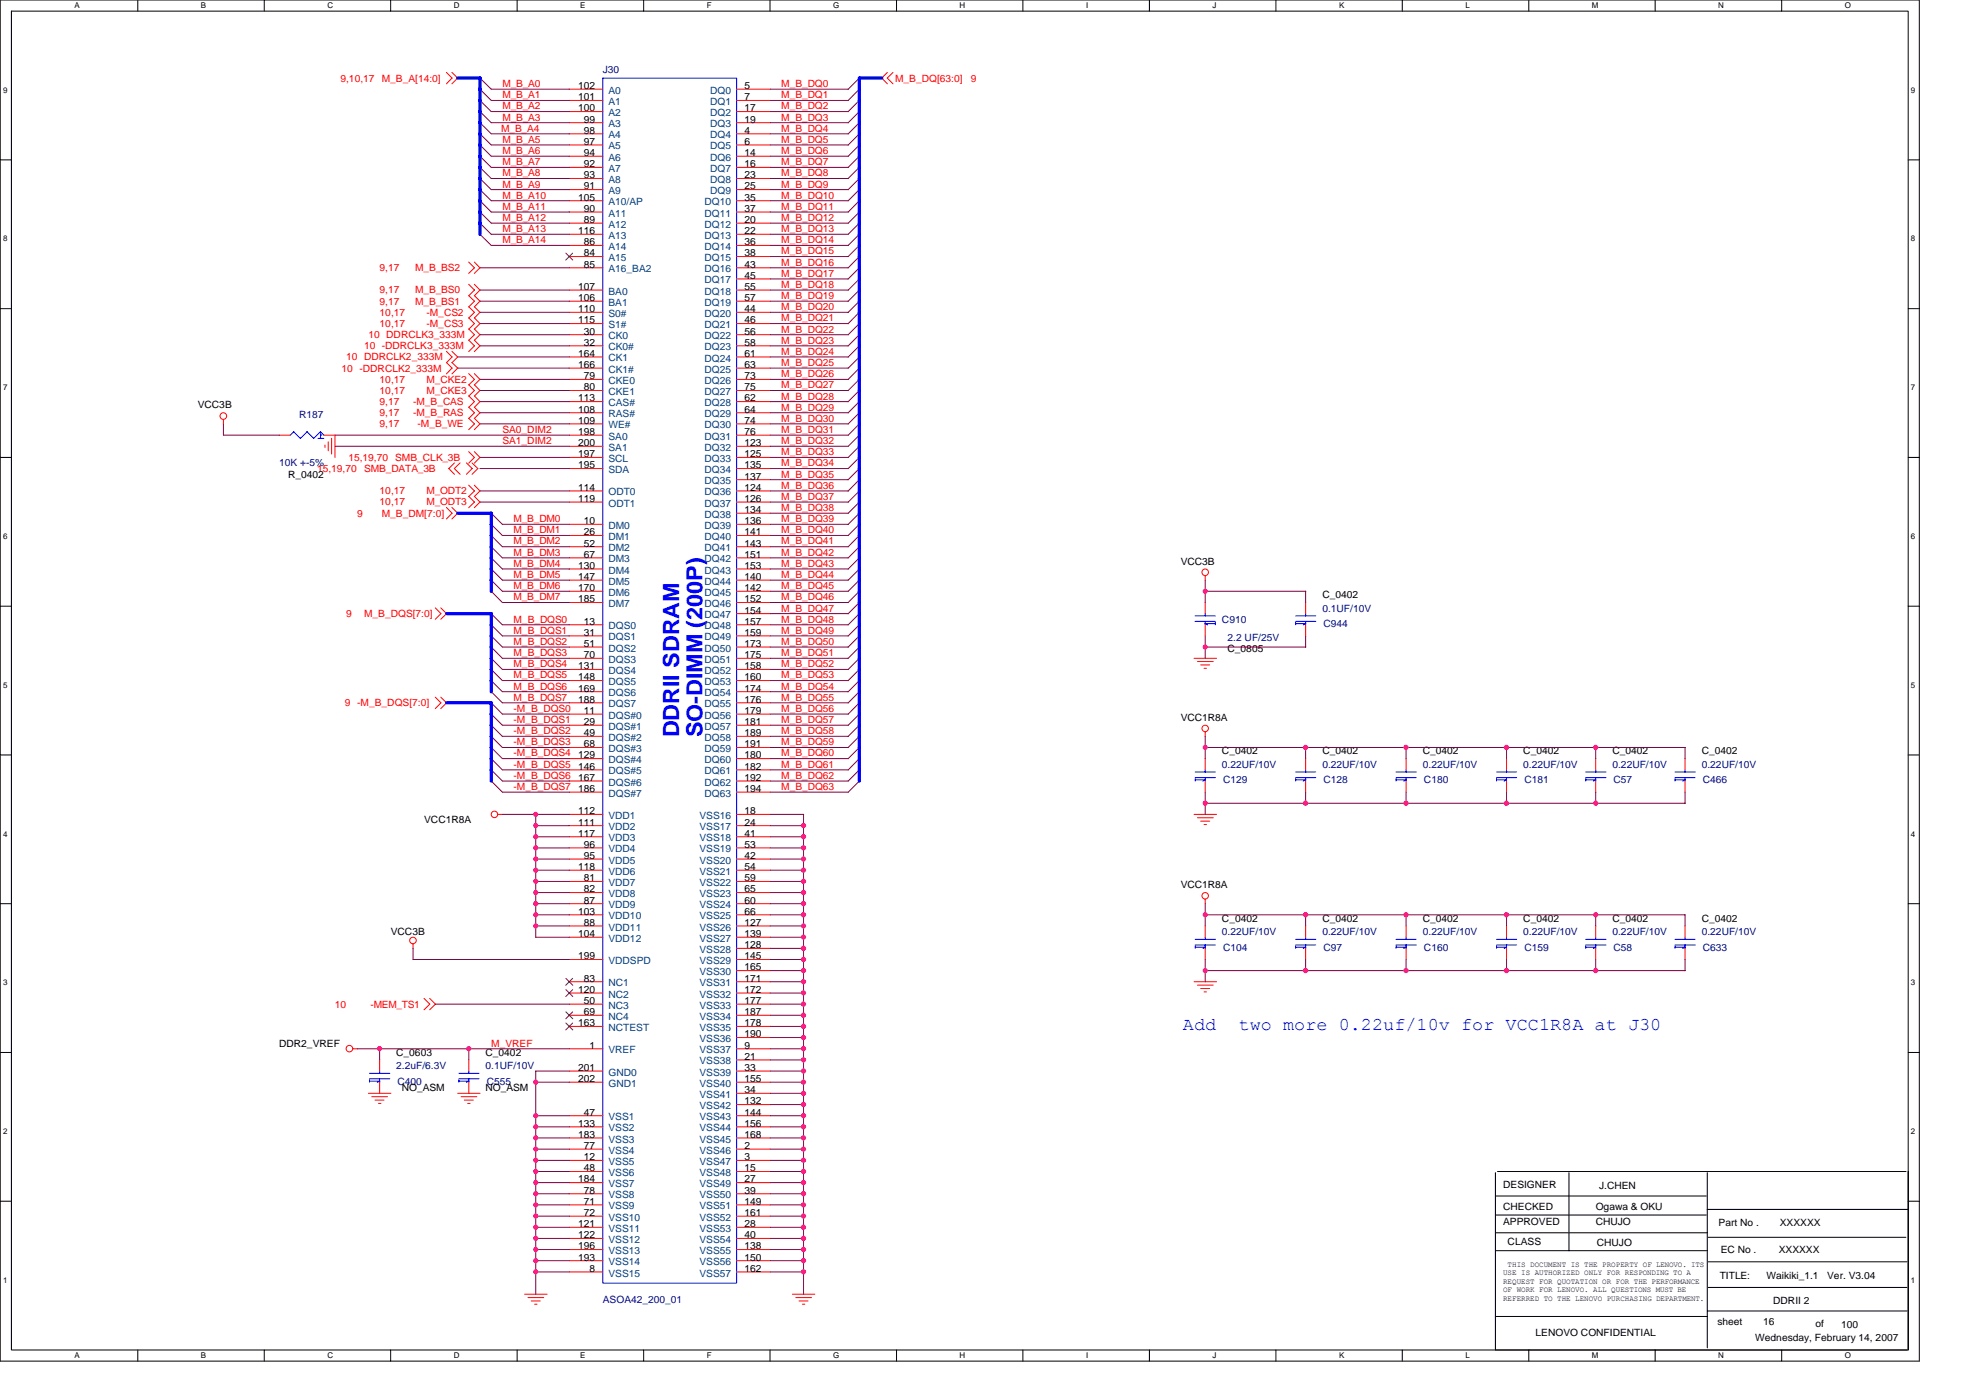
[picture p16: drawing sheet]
<svg xmlns="http://www.w3.org/2000/svg" width="297mm" height="210mm" viewBox="0 0 297 210" stroke-linecap="round" stroke-linejoin="round" font-family="sans-serif">
<defs><g id="words">
<g font-size="3.3" fill="#00f">
<text x="102" y="110.8" transform="rotate(-90 102 110.8)">DDRII SDRAM</text>
<text x="105.6" y="110.8" transform="rotate(-90 105.6 110.8)">SO-DIMM (200P)</text>
</g>
<g font-size="2.7" fill="#00f">
<text x="177.7" y="154.7">Add</text>
<text x="186.1" y="154.7">two more 0.22uf/10v for VCC1R8A at J30</text>
</g>
<g font-size="1.5" fill="#000080">
<text x="90.6" y="10.9">J30</text>
<text x="45" y="62.9">R187</text>
<text x="41.9" y="70.1">10K +-5%</text>
<text x="183.6" y="93.6">C910</text>
<text x="198.7" y="91.9">0.1UF/10V</text>
<text x="198.9" y="94.2">C944</text>
<text x="184.4" y="96.2">2.2 UF/25V</text>
<text x="183.6" y="115.3">0.22UF/10V</text>
<text x="183.8" y="117.7">C129</text>
<text x="198.7" y="115.3">0.22UF/10V</text>
<text x="198.9" y="117.7">C128</text>
<text x="213.8" y="115.3">0.22UF/10V</text>
<text x="213.9" y="117.7">C180</text>
<text x="228.9" y="115.3">0.22UF/10V</text>
<text x="229" y="117.7">C181</text>
<text x="242.3" y="115.3">0.22UF/10V</text>
<text x="242.4" y="117.7">C57</text>
<text x="255.7" y="115.3">0.22UF/10V</text>
<text x="255.9" y="117.7">C466</text>
<text x="183.6" y="140.5">0.22UF/10V</text>
<text x="183.8" y="142.8">C104</text>
<text x="198.7" y="140.5">0.22UF/10V</text>
<text x="198.9" y="142.8">C97</text>
<text x="213.8" y="140.5">0.22UF/10V</text>
<text x="213.9" y="142.8">C160</text>
<text x="228.9" y="140.5">0.22UF/10V</text>
<text x="229" y="142.8">C159</text>
<text x="242.3" y="140.5">0.22UF/10V</text>
<text x="242.4" y="142.8">C58</text>
<text x="255.7" y="140.5">0.22UF/10V</text>
<text x="255.9" y="142.8">C633</text>
<text x="59.5" y="160.6">2.2uF/6.3V</text>
<text x="73" y="160.6">0.1UF/10V</text>
<text x="59.7" y="163">C400</text>
<text x="73.1" y="163">C555</text>
<text x="90.6" y="195.8">ASOA42_200_01</text>
</g>
<g font-size="1.5" fill="#f00">
<text x="51.2" y="12.3">9,10,17</text>
<text x="57.4" y="12.3">M_B_A[14:0]</text>
<text x="75.5" y="16.4">M_B_A2</text>
<text x="75.5" y="13.1">M_B_A0</text>
<text x="75.5" y="14.8">M_B_A1</text>
<text x="117.4" y="16.4">M_B_DQ2</text>
<text x="117.4" y="13.1">M_B_DQ0</text>
<text x="117.4" y="14.8">M_B_DQ1</text>
<text x="134.5" y="12.3">M_B_DQ[63:0]</text>
<text x="145.9" y="12.3">9</text>
<text x="75.3" y="19.8">M_B_A4</text>
<text x="75.5" y="23.1">M_B_A6</text>
<text x="75.5" y="21.5">M_B_A5</text>
<text x="75.5" y="18.1">M_B_A3</text>
<text x="117.4" y="19.8">M_B_DQ4</text>
<text x="117.4" y="21.5">M_B_DQ5</text>
<text x="117.4" y="18.1">M_B_DQ3</text>
<text x="117.4" y="23.1">M_B_DQ6</text>
<text x="75.5" y="29.8">M_B_A10</text>
<text x="75.5" y="26.5">M_B_A8</text>
<text x="75.5" y="28.2">M_B_A9</text>
<text x="75.5" y="24.8">M_B_A7</text>
<text x="117.4" y="28.2">M_B_DQ9</text>
<text x="117.4" y="29.8">M_B_DQ10</text>
<text x="117.4" y="26.5">M_B_DQ8</text>
<text x="117.4" y="24.8">M_B_DQ7</text>
<text x="75.5" y="33.2">M_B_A12</text>
<text x="75.5" y="34.9">M_B_A13</text>
<text x="75.5" y="31.5">M_B_A11</text>
<text x="117.4" y="33.2">M_B_DQ12</text>
<text x="117.4" y="34.9">M_B_DQ13</text>
<text x="117.4" y="31.5">M_B_DQ11</text>
<text x="57" y="40.7">9,17</text>
<text x="62.4" y="40.7">M_B_BS2</text>
<text x="75.5" y="36.6">M_B_A14</text>
<text x="117.4" y="38.2">M_B_DQ15</text>
<text x="117.4" y="41.6">M_B_DQ17</text>
<text x="117.4" y="39.9">M_B_DQ16</text>
<text x="117.4" y="36.6">M_B_DQ14</text>
<text x="57" y="47.5">10,17</text>
<text x="57" y="44.1">9,17</text>
<text x="57" y="45.8">9,17</text>
<text x="62.4" y="44.1">M_B_BS0</text>
<text x="62.4" y="45.8">M_B_BS1</text>
<text x="64.1" y="47.5">-M_CS2</text>
<text x="117.4" y="44.9">M_B_DQ19</text>
<text x="117.4" y="43.3">M_B_DQ18</text>
<text x="117.4" y="46.6">M_B_DQ20</text>
<text x="54.7" y="52.5">10 -DDRCLK3_333M</text>
<text x="55.3" y="50.8">10 DDRCLK3_333M</text>
<text x="57" y="49.1">10,17</text>
<text x="64.1" y="49.1">-M_CS3</text>
<text x="117.4" y="53.3">M_B_DQ24</text>
<text x="117.4" y="51.6">M_B_DQ23</text>
<text x="117.4" y="50">M_B_DQ22</text>
<text x="117.4" y="48.3">M_B_DQ21</text>
<text x="51.3" y="55.8">10 -DDRCLK2_333M</text>
<text x="52" y="54.2">10 DDRCLK2_333M</text>
<text x="57" y="57.5">10,17</text>
<text x="57" y="59.2">10,17</text>
<text x="64.1" y="57.5">M_CKE2</text>
<text x="64.1" y="59.2">M_CKE3</text>
<text x="117.4" y="56.7">M_B_DQ26</text>
<text x="117.4" y="58.4">M_B_DQ27</text>
<text x="117.4" y="55">M_B_DQ25</text>
<text x="57" y="64.2">9,17</text>
<text x="57" y="60.9">9,17</text>
<text x="57" y="62.5">9,17</text>
<text x="62.1" y="60.9">-M_B_CAS</text>
<text x="62.1" y="62.5">-M_B_RAS</text>
<text x="62.7" y="64.2">-M_B_WE</text>
<text x="75.5" y="65">SA0_DIM2</text>
<text x="117.4" y="65">M_B_DQ31</text>
<text x="117.4" y="63.4">M_B_DQ30</text>
<text x="117.4" y="61.7">M_B_DQ29</text>
<text x="117.4" y="60">M_B_DQ28</text>
<text x="47.6" y="70.9">15,19,70</text>
<text x="52.3" y="69.2">15,19,70</text>
<text x="54.7" y="70.9">SMB_DATA_3B</text>
<text x="59.4" y="69.2">SMB_CLK_3B</text>
<text x="75.5" y="66.7">SA1_DIM2</text>
<text x="117.4" y="70.1">M_B_DQ34</text>
<text x="117.4" y="71.8">M_B_DQ35</text>
<text x="117.4" y="68.4">M_B_DQ33</text>
<text x="117.4" y="66.7">M_B_DQ32</text>
<text x="53.7" y="77.6">9</text>
<text x="57" y="75.9">10,17</text>
<text x="57" y="74.3">10,17</text>
<text x="57.4" y="77.6">M_B_DM[7:0]</text>
<text x="64.1" y="75.9">M_ODT3</text>
<text x="64.1" y="74.3">M_ODT2</text>
<text x="117.4" y="75.1">M_B_DQ37</text>
<text x="117.4" y="76.8">M_B_DQ38</text>
<text x="117.4" y="73.4">M_B_DQ36</text>
<text x="77.1" y="81.8">M_B_DM2</text>
<text x="77.1" y="83.5">M_B_DM3</text>
<text x="77.1" y="78.5">M_B_DM0</text>
<text x="77.1" y="80.1">M_B_DM1</text>
<text x="117.4" y="83.5">M_B_DQ42</text>
<text x="117.4" y="80.1">M_B_DQ40</text>
<text x="117.4" y="78.5">M_B_DQ39</text>
<text x="117.4" y="81.8">M_B_DQ41</text>
<text x="77.1" y="88.5">M_B_DM6</text>
<text x="77.1" y="86.8">M_B_DM5</text>
<text x="77.1" y="85.2">M_B_DM4</text>
<text x="117.4" y="88.5">M_B_DQ45</text>
<text x="117.4" y="86.8">M_B_DQ44</text>
<text x="117.4" y="85.2">M_B_DQ43</text>
<text x="52" y="92.7">9</text>
<text x="54.7" y="92.7">M_B_DQS[7:0]</text>
<text x="77.1" y="95.2">M_B_DQS1</text>
<text x="77.1" y="93.6">M_B_DQS0</text>
<text x="77.1" y="90.2">M_B_DM7</text>
<text x="117.4" y="91.9">M_B_DQ47</text>
<text x="117.4" y="95.2">M_B_DQ49</text>
<text x="117.4" y="90.2">M_B_DQ46</text>
<text x="117.4" y="93.6">M_B_DQ48</text>
<text x="77.1" y="101.9">M_B_DQS5</text>
<text x="77.1" y="98.6">M_B_DQS3</text>
<text x="77.1" y="100.3">M_B_DQS4</text>
<text x="77.1" y="96.9">M_B_DQS2</text>
<text x="117.4" y="98.6">M_B_DQ51</text>
<text x="117.4" y="101.9">M_B_DQ53</text>
<text x="117.4" y="100.3">M_B_DQ52</text>
<text x="117.4" y="96.9">M_B_DQ50</text>
<text x="51.8" y="106.1">9 -M_B_DQS[7:0]</text>
<text x="77.1" y="103.6">M_B_DQS6</text>
<text x="77.1" y="107">-M_B_DQS0</text>
<text x="77.1" y="105.3">M_B_DQS7</text>
<text x="117.4" y="103.6">M_B_DQ54</text>
<text x="117.4" y="105.3">M_B_DQ55</text>
<text x="117.4" y="107">M_B_DQ56</text>
<text x="77.1" y="113.7">-M_B_DQS4</text>
<text x="77.1" y="108.6">-M_B_DQS1</text>
<text x="77.1" y="110.3">-M_B_DQS2</text>
<text x="77.1" y="112">-M_B_DQS3</text>
<text x="117.4" y="113.7">M_B_DQ60</text>
<text x="117.4" y="112">M_B_DQ59</text>
<text x="117.4" y="108.6">M_B_DQ57</text>
<text x="117.4" y="110.3">M_B_DQ58</text>
<text x="77.1" y="115.3">-M_B_DQS5</text>
<text x="77.1" y="117">-M_B_DQS6</text>
<text x="77.1" y="118.7">-M_B_DQS7</text>
<text x="117.4" y="117">M_B_DQ62</text>
<text x="117.4" y="115.3">M_B_DQ61</text>
<text x="117.4" y="118.7">M_B_DQ63</text>
<text x="50.3" y="151.4">10</text>
<text x="55.7" y="151.4">-MEM_TS1</text>
<text x="73.8" y="157.2">M_VREF</text>
</g>
<g font-size="1.5">
<text x="86.9" y="13.4">102</text>
<text x="86.9" y="15.1">101</text>
<text x="86.9" y="16.7">100</text>
<text x="111.8" y="13.4">5</text>
<text x="111.8" y="15.1">7</text>
<text x="111.8" y="16.7">17</text>
<text x="87.7" y="18.4">99</text>
<text x="87.7" y="20.1">98</text>
<text x="87.7" y="21.8">97</text>
<text x="87.7" y="23.5">94</text>
<text x="111.8" y="18.4">19</text>
<text x="111.8" y="20.1">4</text>
<text x="111.8" y="21.8">6</text>
<text x="111.8" y="23.5">14</text>
<text x="87.7" y="25.1">92</text>
<text x="87.7" y="26.8">93</text>
<text x="87.7" y="28.5">91</text>
<text x="111.8" y="25.1">16</text>
<text x="111.8" y="26.8">23</text>
<text x="111.8" y="28.5">25</text>
<text x="86.9" y="30.1">105</text>
<text x="86.9" y="35.2">116</text>
<text x="87.7" y="31.8">90</text>
<text x="87.7" y="33.5">89</text>
<text x="111.8" y="30.1">35</text>
<text x="111.8" y="31.8">37</text>
<text x="111.8" y="33.5">20</text>
<text x="111.8" y="35.2">22</text>
<text x="87.7" y="36.9">86</text>
<text x="87.7" y="38.5">84</text>
<text x="87.7" y="40.2">85</text>
<text x="111.8" y="36.9">36</text>
<text x="111.8" y="38.5">38</text>
<text x="111.8" y="40.2">43</text>
<text x="111.8" y="41.9">45</text>
<text x="86.9" y="43.6">107</text>
<text x="86.9" y="45.2">106</text>
<text x="86.9" y="46.9">110</text>
<text x="111.8" y="43.6">55</text>
<text x="111.8" y="45.2">57</text>
<text x="111.8" y="46.9">44</text>
<text x="86.9" y="48.6">115</text>
<text x="86.9" y="53.6">164</text>
<text x="87.7" y="50.3">30</text>
<text x="87.7" y="51.9">32</text>
<text x="111.8" y="48.6">46</text>
<text x="111.8" y="50.3">56</text>
<text x="111.8" y="51.9">58</text>
<text x="111.8" y="53.6">61</text>
<text x="86.9" y="55.3">166</text>
<text x="87.7" y="57">79</text>
<text x="87.7" y="58.7">80</text>
<text x="111.8" y="55.3">63</text>
<text x="111.8" y="57">73</text>
<text x="111.8" y="58.7">75</text>
<text x="29.7" y="61.4">VCC3B</text>
<text x="86.9" y="60.3">113</text>
<text x="86.9" y="62">108</text>
<text x="86.9" y="63.7">109</text>
<text x="86.9" y="65.4">198</text>
<text x="111.8" y="60.3">62</text>
<text x="111.8" y="62">64</text>
<text x="111.8" y="63.7">74</text>
<text x="111.8" y="65.4">76</text>
<text x="43.3" y="71.8">R_0402</text>
<text x="86.9" y="67">200</text>
<text x="86.9" y="68.7">197</text>
<text x="86.9" y="70.4">195</text>
<text x="111.8" y="67">123</text>
<text x="111.8" y="68.7">125</text>
<text x="111.8" y="70.4">135</text>
<text x="86.9" y="73.7">114</text>
<text x="86.9" y="75.4">119</text>
<text x="111.8" y="72.1">137</text>
<text x="111.8" y="73.7">124</text>
<text x="111.8" y="75.4">126</text>
<text x="111.8" y="77.1">134</text>
<text x="87.7" y="78.8">10</text>
<text x="87.7" y="80.4">26</text>
<text x="87.7" y="82.1">52</text>
<text x="87.7" y="83.8">67</text>
<text x="111.8" y="78.8">136</text>
<text x="111.8" y="80.4">141</text>
<text x="111.8" y="82.1">143</text>
<text x="111.8" y="83.8">151</text>
<text x="86.9" y="85.5">130</text>
<text x="86.9" y="87.1">147</text>
<text x="86.9" y="88.8">170</text>
<text x="111.8" y="85.5">153</text>
<text x="111.8" y="87.1">140</text>
<text x="111.8" y="88.8">142</text>
<text x="177.4" y="84.8">VCC3B</text>
<text x="198.7" y="89.9">C_0402</text>
<text x="86.9" y="90.5">185</text>
<text x="87.7" y="93.9">13</text>
<text x="87.7" y="95.5">31</text>
<text x="111.8" y="90.5">152</text>
<text x="111.8" y="92.2">154</text>
<text x="111.8" y="93.9">157</text>
<text x="111.8" y="95.5">159</text>
<text x="86.9" y="100.6">131</text>
<text x="87.7" y="97.2">51</text>
<text x="87.7" y="98.9">70</text>
<text x="111.8" y="97.2">173</text>
<text x="111.8" y="98.9">175</text>
<text x="111.8" y="100.6">158</text>
<text x="184.4" y="97.9">C_0805</text>
<text x="86.9" y="102.2">148</text>
<text x="86.9" y="103.9">169</text>
<text x="86.9" y="105.6">188</text>
<text x="87.7" y="107.3">11</text>
<text x="111.8" y="102.2">160</text>
<text x="111.8" y="103.9">174</text>
<text x="111.8" y="105.6">176</text>
<text x="111.8" y="107.3">179</text>
<text x="86.9" y="114">129</text>
<text x="87.7" y="108.9">29</text>
<text x="87.7" y="110.6">49</text>
<text x="87.7" y="112.3">68</text>
<text x="111.8" y="108.9">181</text>
<text x="111.8" y="110.6">189</text>
<text x="111.8" y="112.3">191</text>
<text x="111.8" y="114">180</text>
<text x="177.4" y="108.3">VCC1R8A</text>
<text x="183.6" y="113.3">C_0402</text>
<text x="198.7" y="113.3">C_0402</text>
<text x="213.8" y="113.3">C_0402</text>
<text x="228.9" y="113.3">C_0402</text>
<text x="242.3" y="113.3">C_0402</text>
<text x="255.7" y="113.3">C_0402</text>
<text x="86.9" y="115.7">146</text>
<text x="86.9" y="117.3">167</text>
<text x="86.9" y="119">186</text>
<text x="111.8" y="115.7">182</text>
<text x="111.8" y="117.3">192</text>
<text x="111.8" y="119">194</text>
<text x="63.7" y="123.7">VCC1R8A</text>
<text x="86.9" y="122.3">112</text>
<text x="86.9" y="124">111</text>
<text x="86.9" y="125.7">117</text>
<text x="111.8" y="122.3">18</text>
<text x="111.8" y="124">24</text>
<text x="111.8" y="125.7">41</text>
<text x="86.9" y="130.7">118</text>
<text x="87.7" y="127.4">96</text>
<text x="87.7" y="129.1">95</text>
<text x="111.8" y="127.4">53</text>
<text x="111.8" y="129.1">42</text>
<text x="111.8" y="130.7">54</text>
<text x="86.9" y="137.4">103</text>
<text x="87.7" y="132.4">81</text>
<text x="87.7" y="134.1">82</text>
<text x="87.7" y="135.8">87</text>
<text x="111.8" y="132.4">59</text>
<text x="111.8" y="134.1">65</text>
<text x="111.8" y="135.8">60</text>
<text x="111.8" y="137.4">66</text>
<text x="177.4" y="133.5">VCC1R8A</text>
<text x="58.7" y="140.5">VCC3B</text>
<text x="86.9" y="140.8">104</text>
<text x="87.7" y="139.1">88</text>
<text x="111.8" y="139.1">127</text>
<text x="111.8" y="140.8">139</text>
<text x="111.8" y="142.5">128</text>
<text x="183.6" y="138.5">C_0402</text>
<text x="198.7" y="138.5">C_0402</text>
<text x="213.8" y="138.5">C_0402</text>
<text x="228.9" y="138.5">C_0402</text>
<text x="242.3" y="138.5">C_0402</text>
<text x="255.7" y="138.5">C_0402</text>
<text x="86.9" y="144.1">199</text>
<text x="86.9" y="149.2">120</text>
<text x="87.7" y="147.5">83</text>
<text x="111.8" y="144.1">145</text>
<text x="111.8" y="145.8">165</text>
<text x="111.8" y="147.5">171</text>
<text x="111.8" y="149.2">172</text>
<text x="86.9" y="154.2">163</text>
<text x="87.7" y="150.9">50</text>
<text x="87.7" y="152.5">69</text>
<text x="111.8" y="150.9">177</text>
<text x="111.8" y="152.5">187</text>
<text x="111.8" y="154.2">178</text>
<text x="111.8" y="155.9">190</text>
<text x="41.9" y="157.2">DDR2_VREF</text>
<text x="59.5" y="158.6">C_0603</text>
<text x="73" y="158.6">C_0402</text>
<text x="86.9" y="160.9">201</text>
<text x="88.6" y="157.6">1</text>
<text x="111.8" y="157.6">9</text>
<text x="111.8" y="159.2">21</text>
<text x="111.8" y="160.9">33</text>
<text x="60.4" y="164">NO_ASM</text>
<text x="73" y="164">NO_ASM</text>
<text x="86.9" y="162.6">202</text>
<text x="87.7" y="167.6">47</text>
<text x="111.8" y="162.6">155</text>
<text x="111.8" y="164.3">34</text>
<text x="111.8" y="165.9">132</text>
<text x="111.8" y="167.6">144</text>
<text x="86.9" y="169.3">133</text>
<text x="86.9" y="171">183</text>
<text x="87.7" y="172.6">77</text>
<text x="111.8" y="169.3">156</text>
<text x="111.8" y="171">168</text>
<text x="111.8" y="172.6">2</text>
<text x="86.9" y="177.7">184</text>
<text x="87.7" y="174.3">12</text>
<text x="87.7" y="176">48</text>
<text x="87.7" y="179.3">78</text>
<text x="111.8" y="174.3">3</text>
<text x="111.8" y="176">15</text>
<text x="111.8" y="177.7">27</text>
<text x="111.8" y="179.3">39</text>
<text x="225.8" y="178.5">DESIGNER</text>
<text x="240.3" y="178.7">J.CHEN</text>
<text x="86.9" y="184.4">121</text>
<text x="87.7" y="181">71</text>
<text x="87.7" y="182.7">72</text>
<text x="111.8" y="181">149</text>
<text x="111.8" y="182.7">161</text>
<text x="111.8" y="184.4">28</text>
<text x="225.8" y="181.7">CHECKED</text>
<text x="225.8" y="184.1">APPROVED</text>
<text x="239.8" y="181.7">Ogawa &amp; OKU</text>
<text x="239.8" y="184.1">CHUJO</text>
<text x="258.2" y="184.3">Part No .</text>
<text x="267.4" y="184.3">XXXXXX</text>
<text x="86.9" y="186.1">122</text>
<text x="86.9" y="187.7">196</text>
<text x="86.9" y="189.4">193</text>
<text x="88.6" y="191.1">8</text>
<text x="111.8" y="186.1">40</text>
<text x="111.8" y="187.7">138</text>
<text x="111.8" y="189.4">150</text>
<text x="111.8" y="191.1">162</text>
<text x="226.5" y="187.1">CLASS</text>
<text x="239.9" y="187.3">CHUJO</text>
<text x="258.5" y="188.3">EC No .</text>
<text x="267.2" y="188.3">XXXXXX</text>
<text x="258.4" y="192.1">TITLE:</text>
<text x="265.4" y="192.1">Waikiki_1.1</text>
<text x="266.4" y="196">DDRII 2</text>
<text x="274.5" y="192.1">Ver. V3.04</text>
<text x="230.7" y="200.7">LENOVO CONFIDENTIAL</text>
<text x="258" y="199.2">sheet</text>
<text x="263.7" y="201.5">Wednesday, February 14, 2007</text>
<text x="264.9" y="199.2">16</text>
<text x="272.8" y="199.3">of</text>
<text x="276.6" y="199.5">100</text>
</g>
<g font-size="1.5" fill="#004080">
<text x="91.4" y="14.1">A0</text>
<text x="91.4" y="15.8">A1</text>
<text x="91.4" y="17.4">A2</text>
<text x="106.7" y="14.1">DQ0</text>
<text x="106.7" y="15.8">DQ1</text>
<text x="106.7" y="17.4">DQ2</text>
<text x="91.4" y="19.1">A3</text>
<text x="91.4" y="20.8">A4</text>
<text x="91.4" y="22.5">A5</text>
<text x="106.7" y="19.1">DQ3</text>
<text x="106.7" y="20.8">DQ4</text>
<text x="106.7" y="22.5">DQ5</text>
<text x="91.4" y="24.2">A6</text>
<text x="91.4" y="25.8">A7</text>
<text x="91.4" y="27.5">A8</text>
<text x="91.4" y="29.2">A9</text>
<text x="106.7" y="24.2">DQ6</text>
<text x="106.7" y="25.8">DQ7</text>
<text x="106.7" y="27.5">DQ8</text>
<text x="106.7" y="29.2">DQ9</text>
<text x="91.4" y="30.8">A10/AP</text>
<text x="91.4" y="32.5">A11</text>
<text x="91.4" y="34.2">A12</text>
<text x="91.4" y="35.9">A13</text>
<text x="105.9" y="30.8">DQ10</text>
<text x="105.9" y="32.5">DQ11</text>
<text x="105.9" y="34.2">DQ12</text>
<text x="105.9" y="35.9">DQ13</text>
<text x="91.4" y="37.6">A14</text>
<text x="91.4" y="39.2">A15</text>
<text x="91.4" y="40.9">A16_BA2</text>
<text x="105.9" y="37.6">DQ14</text>
<text x="105.9" y="39.2">DQ15</text>
<text x="105.9" y="40.9">DQ16</text>
<text x="91.4" y="44.3">BA0</text>
<text x="91.4" y="45.9">BA1</text>
<text x="91.4" y="47.6">S0#</text>
<text x="105.9" y="42.6">DQ17</text>
<text x="105.9" y="44.3">DQ18</text>
<text x="105.9" y="45.9">DQ19</text>
<text x="105.9" y="47.6">DQ20</text>
<text x="91.4" y="49.3">S1#</text>
<text x="91.4" y="51">CK0</text>
<text x="91.4" y="52.6">CK0#</text>
<text x="105.9" y="49.3">DQ21</text>
<text x="105.9" y="51">DQ22</text>
<text x="105.9" y="52.6">DQ23</text>
<text x="91.4" y="54.3">CK1</text>
<text x="91.4" y="56">CK1#</text>
<text x="91.4" y="57.7">CKE0</text>
<text x="91.4" y="59.4">CKE1</text>
<text x="105.9" y="54.3">DQ24</text>
<text x="105.9" y="56">DQ25</text>
<text x="105.9" y="57.7">DQ26</text>
<text x="105.9" y="59.4">DQ27</text>
<text x="91.4" y="61">CAS#</text>
<text x="91.4" y="62.7">RAS#</text>
<text x="91.4" y="64.4">WE#</text>
<text x="105.9" y="61">DQ28</text>
<text x="105.9" y="62.7">DQ29</text>
<text x="105.9" y="64.4">DQ30</text>
<text x="91.4" y="66.1">SA0</text>
<text x="91.4" y="67.7">SA1</text>
<text x="91.4" y="69.4">SCL</text>
<text x="91.4" y="71.1">SDA</text>
<text x="105.9" y="66.1">DQ31</text>
<text x="105.9" y="67.7">DQ32</text>
<text x="105.9" y="69.4">DQ33</text>
<text x="105.9" y="71.1">DQ34</text>
<text x="91.4" y="74.4">ODT0</text>
<text x="91.4" y="76.1">ODT1</text>
<text x="105.9" y="72.8">DQ35</text>
<text x="105.9" y="74.4">DQ36</text>
<text x="105.9" y="76.1">DQ37</text>
<text x="105.9" y="77.8">DQ38</text>
<text x="91.4" y="79.5">DM0</text>
<text x="91.4" y="81.1">DM1</text>
<text x="91.4" y="82.8">DM2</text>
<text x="105.9" y="79.5">DQ39</text>
<text x="105.9" y="81.1">DQ40</text>
<text x="105.9" y="82.8">DQ41</text>
<text x="91.4" y="84.5">DM3</text>
<text x="91.4" y="86.2">DM4</text>
<text x="91.4" y="87.8">DM5</text>
<text x="91.4" y="89.5">DM6</text>
<text x="105.9" y="84.5">DQ42</text>
<text x="105.9" y="86.2">DQ43</text>
<text x="105.9" y="87.8">DQ44</text>
<text x="105.9" y="89.5">DQ45</text>
<text x="91.4" y="91.2">DM7</text>
<text x="91.4" y="94.6">DQS0</text>
<text x="105.9" y="91.2">DQ46</text>
<text x="105.9" y="92.9">DQ47</text>
<text x="105.9" y="94.6">DQ48</text>
<text x="91.4" y="96.2">DQS1</text>
<text x="91.4" y="97.9">DQS2</text>
<text x="91.4" y="99.6">DQS3</text>
<text x="91.4" y="101.3">DQS4</text>
<text x="105.9" y="96.2">DQ49</text>
<text x="105.9" y="97.9">DQ50</text>
<text x="105.9" y="99.6">DQ51</text>
<text x="105.9" y="101.3">DQ52</text>
<text x="91.4" y="102.9">DQS5</text>
<text x="91.4" y="104.6">DQS6</text>
<text x="91.4" y="106.3">DQS7</text>
<text x="91.4" y="108">DQS#0</text>
<text x="105.9" y="102.9">DQ53</text>
<text x="105.9" y="104.6">DQ54</text>
<text x="105.9" y="106.3">DQ55</text>
<text x="105.9" y="108">DQ56</text>
<text x="91.4" y="109.6">DQS#1</text>
<text x="91.4" y="111.3">DQS#2</text>
<text x="91.4" y="113">DQS#3</text>
<text x="105.9" y="109.6">DQ57</text>
<text x="105.9" y="111.3">DQ58</text>
<text x="105.9" y="113">DQ59</text>
<text x="91.4" y="114.7">DQS#4</text>
<text x="91.4" y="116.4">DQS#5</text>
<text x="91.4" y="118">DQS#6</text>
<text x="91.4" y="119.7">DQS#7</text>
<text x="105.9" y="114.7">DQ60</text>
<text x="105.9" y="116.4">DQ61</text>
<text x="105.9" y="118">DQ62</text>
<text x="105.9" y="119.7">DQ63</text>
<text x="91.4" y="123">VDD1</text>
<text x="91.4" y="124.7">VDD2</text>
<text x="105.1" y="123">VSS16</text>
<text x="105.1" y="124.7">VSS17</text>
<text x="91.4" y="126.4">VDD3</text>
<text x="91.4" y="128.1">VDD4</text>
<text x="91.4" y="129.8">VDD5</text>
<text x="91.4" y="131.4">VDD6</text>
<text x="105.1" y="126.4">VSS18</text>
<text x="105.1" y="128.1">VSS19</text>
<text x="105.1" y="129.8">VSS20</text>
<text x="105.1" y="131.4">VSS21</text>
<text x="91.4" y="133.1">VDD7</text>
<text x="91.4" y="134.8">VDD8</text>
<text x="91.4" y="136.5">VDD9</text>
<text x="105.1" y="133.1">VSS22</text>
<text x="105.1" y="134.8">VSS23</text>
<text x="105.1" y="136.5">VSS24</text>
<text x="91.4" y="138.1">VDD10</text>
<text x="91.4" y="139.8">VDD11</text>
<text x="91.4" y="141.5">VDD12</text>
<text x="105.1" y="138.1">VSS25</text>
<text x="105.1" y="139.8">VSS26</text>
<text x="105.1" y="141.5">VSS27</text>
<text x="105.1" y="143.2">VSS28</text>
<text x="91.4" y="144.9">VDDSPD</text>
<text x="91.4" y="148.2">NC1</text>
<text x="91.4" y="149.9">NC2</text>
<text x="105.1" y="144.8">VSS29</text>
<text x="105.1" y="146.5">VSS30</text>
<text x="105.1" y="148.2">VSS31</text>
<text x="105.1" y="149.9">VSS32</text>
<text x="91.4" y="151.6">NC3</text>
<text x="91.4" y="153.2">NC4</text>
<text x="91.4" y="154.9">NCTEST</text>
<text x="105.1" y="151.6">VSS33</text>
<text x="105.1" y="153.2">VSS34</text>
<text x="105.1" y="154.9">VSS35</text>
<text x="91.4" y="158.3">VREF</text>
<text x="91.4" y="161.6">GND0</text>
<text x="105.1" y="156.6">VSS36</text>
<text x="105.1" y="158.3">VSS37</text>
<text x="105.1" y="159.9">VSS38</text>
<text x="105.1" y="161.6">VSS39</text>
<text x="91.4" y="163.3">GND1</text>
<text x="105.1" y="163.3">VSS40</text>
<text x="105.1" y="165">VSS41</text>
<text x="105.1" y="166.7">VSS42</text>
<text x="91.4" y="168.3">VSS1</text>
<text x="91.4" y="170">VSS2</text>
<text x="91.4" y="171.7">VSS3</text>
<text x="91.4" y="173.3">VSS4</text>
<text x="105.1" y="168.3">VSS43</text>
<text x="105.1" y="170">VSS44</text>
<text x="105.1" y="171.7">VSS45</text>
<text x="105.1" y="173.3">VSS46</text>
<text x="91.4" y="175">VSS5</text>
<text x="91.4" y="176.7">VSS6</text>
<text x="91.4" y="178.4">VSS7</text>
<text x="105.1" y="175">VSS47</text>
<text x="105.1" y="176.7">VSS48</text>
<text x="105.1" y="178.4">VSS49</text>
<text x="91.4" y="180.1">VSS8</text>
<text x="91.4" y="181.7">VSS9</text>
<text x="91.4" y="183.4">VSS10</text>
<text x="91.4" y="185.1">VSS11</text>
<text x="105.1" y="180.1">VSS50</text>
<text x="105.1" y="181.7">VSS51</text>
<text x="105.1" y="183.4">VSS52</text>
<text x="105.1" y="185.1">VSS53</text>
<text x="91.4" y="186.8">VSS12</text>
<text x="91.4" y="188.4">VSS13</text>
<text x="91.4" y="190.1">VSS14</text>
<text x="91.4" y="191.8">VSS15</text>
<text x="105.1" y="186.8">VSS54</text>
<text x="105.1" y="188.4">VSS55</text>
<text x="105.1" y="190.1">VSS56</text>
<text x="105.1" y="191.8">VSS57</text>
</g>
<g font-size="1.2">
<text x="11.2" y="1.3">A</text>
<text x="30.2" y="1.3">B</text>
<text x="49.2" y="1.3">C</text>
<text x="68.2" y="1.3">D</text>
<text x="87.2" y="1.3">E</text>
<text x="106.2" y="1.3">F</text>
<text x="125.2" y="1.3">G</text>
<text x="144.2" y="1.3">H</text>
<text x="163.2" y="1.3">I</text>
<text x="182.2" y="1.3">J</text>
<text x="201.2" y="1.3">K</text>
<text x="220.2" y="1.3">L</text>
<text x="239.2" y="1.3">M</text>
<text x="258.2" y="1.3">N</text>
<text x="277.2" y="1.3">O</text>
<text x=".5" y="13.9">9</text>
<text x="287.1" y="13.9">9</text>
<text x=".5" y="36.3">8</text>
<text x="287.1" y="36.3">8</text>
<text x=".5" y="58.6">7</text>
<text x="287.1" y="58.6">7</text>
<text x=".5" y="81">6</text>
<text x="287.1" y="81">6</text>
<text x=".5" y="103.3">5</text>
<text x="287.1" y="103.3">5</text>
<text x=".5" y="125.7">4</text>
<text x="287.1" y="125.7">4</text>
<text x=".5" y="148">3</text>
<text x="287.1" y="148">3</text>
<text x=".5" y="170.4">2</text>
<text x="287.1" y="170.4">2</text>
<text x="225.8" y="191.6">USE IS AUTHORIZED ONLY FOR RESPONDING TO A</text>
<text x="226.5" y="190.4">THIS DOCUMENT IS THE PROPERTY OF LENOVO. ITS</text>
<text x=".5" y="192.7">1</text>
<text x="225.8" y="192.9">REQUEST FOR QUOTATION OR FOR THE PERFORMANCE</text>
<text x="225.8" y="194.2">OF WORK FOR LENOVO. ALL QUESTIONS MUST BE</text>
<text x="225.8" y="195.5">REFERRED TO THE LENOVO PURCHASING DEPARTMENT.</text>
<text x="287.1" y="192.7">1</text>
<text x="11.2" y="204.1">A</text>
<text x="30.2" y="204.1">B</text>
<text x="49.2" y="204.1">C</text>
<text x="68.2" y="204.1">D</text>
<text x="87.2" y="204.1">E</text>
<text x="106.2" y="204.1">F</text>
<text x="125.2" y="204.1">G</text>
<text x="144.2" y="204.1">H</text>
<text x="163.2" y="204.1">I</text>
<text x="182.2" y="204.1">J</text>
<text x="201.2" y="204.1">K</text>
<text x="220.2" y="204.1">L</text>
<text x="239.2" y="204.1">M</text>
<text x="258.2" y="204.1">N</text>
<text x="277.2" y="204.1">O</text>
</g>
</g></defs>
<path d="M0 0h288.4v204.5h-288.4zM1.7 1.7h285v201.1h-285z" fill="none" stroke="#000" stroke-width=".15"/>
<g fill="#fff">
<path d="M11.2 .2h.8v1.3h-.8z"/>
<path d="M11.2 203h.8v1.4h-.8z"/>
</g>
<path d="M20.7 0v1.7M20.7 202.8v1.7" fill="none" stroke="#000" stroke-width=".15"/>
<g fill="#fff">
<path d="M30.2 .2h.8v1.3h-.8z"/>
<path d="M30.2 203h.8v1.4h-.8z"/>
</g>
<path d="M39.7 0v1.7M39.7 202.8v1.7" fill="none" stroke="#000" stroke-width=".15"/>
<g fill="#fff">
<path d="M49.2 .2h.8v1.3h-.8z"/>
<path d="M49.2 203h.8v1.4h-.8z"/>
</g>
<path d="M58.7 0v1.7M58.7 202.8v1.7" fill="none" stroke="#000" stroke-width=".15"/>
<g fill="#fff">
<path d="M68.2 .2h.8v1.3h-.8z"/>
<path d="M68.2 203h.8v1.4h-.8z"/>
</g>
<path d="M77.7 0v1.7M77.7 202.8v1.7" fill="none" stroke="#000" stroke-width=".15"/>
<g fill="#fff">
<path d="M87.2 .2h.8v1.3h-.8z"/>
<path d="M87.2 203h.8v1.4h-.8z"/>
</g>
<path d="M96.7 0v1.7M96.7 202.8v1.7" fill="none" stroke="#000" stroke-width=".15"/>
<g fill="#fff">
<path d="M106.2 .2h.7v1.3h-.7z"/>
<path d="M106.2 203h.7v1.4h-.7z"/>
</g>
<path d="M115.7 0v1.7M115.7 202.8v1.7" fill="none" stroke="#000" stroke-width=".15"/>
<g fill="#fff">
<path d="M125.2 .2h.9v1.3h-.9z"/>
<path d="M125.2 203h.9v1.4h-.9z"/>
</g>
<path d="M134.7 0v1.7M134.7 202.8v1.7" fill="none" stroke="#000" stroke-width=".15"/>
<g fill="#fff">
<path d="M144.2 .2h.8v1.3h-.8z"/>
<path d="M144.2 203h.8v1.4h-.8z"/>
</g>
<path d="M153.7 0v1.7M153.7 202.8v1.7" fill="none" stroke="#000" stroke-width=".15"/>
<g fill="#fff">
<path d="M163.2 .2h.3v1.3h-.3z"/>
<path d="M163.2 203h.3v1.4h-.3z"/>
</g>
<path d="M172.7 0v1.7M172.7 202.8v1.7" fill="none" stroke="#000" stroke-width=".15"/>
<g fill="#fff">
<path d="M182.2 .2h.6v1.3h-.6z"/>
<path d="M182.2 203h.6v1.4h-.6z"/>
</g>
<path d="M191.7 0v1.7M191.7 202.8v1.7" fill="none" stroke="#000" stroke-width=".15"/>
<g fill="#fff">
<path d="M201.2 .2h.8v1.3h-.8z"/>
<path d="M201.2 203h.8v1.4h-.8z"/>
</g>
<path d="M210.7 0v1.7M210.7 202.8v1.7" fill="none" stroke="#000" stroke-width=".15"/>
<g fill="#fff">
<path d="M220.2 .2h.6v1.3h-.6z"/>
<path d="M220.2 203h.6v1.4h-.6z"/>
</g>
<path d="M229.7 0v1.7M229.7 202.8v1.7" fill="none" stroke="#000" stroke-width=".15"/>
<g fill="#fff">
<path d="M239.2 .2h.9v1.3h-.9z"/>
<path d="M239.2 203h.9v1.4h-.9z"/>
</g>
<path d="M248.7 0v1.7M248.7 202.8v1.7" fill="none" stroke="#000" stroke-width=".15"/>
<g fill="#fff">
<path d="M258.2 .2h.8v1.3h-.8z"/>
<path d="M258.2 203h.8v1.4h-.8z"/>
</g>
<path d="M267.7 0v1.7M267.7 202.8v1.7" fill="none" stroke="#000" stroke-width=".15"/>
<g fill="#fff">
<path d="M277.2 .2h.9v1.3h-.9z"/>
<path d="M277.2 203h.9v1.4h-.9z"/>
<path d="M.5 12.8h.6v1.4h-.6z"/>
<path d="M287.1 12.8h.7v1.4h-.7z"/>
<path d="M.5 35.2h.6v1.3h-.6z"/>
<path d="M287.1 35.2h.7v1.3h-.7z"/>
</g>
<path d="M0 24h1.7M286.7 24h1.7" fill="none" stroke="#000" stroke-width=".15"/>
<g fill="#fff">
<path d="M.5 57.6h.6v1.3h-.6z"/>
<path d="M287.1 57.6h.7v1.3h-.7z"/>
</g>
<path d="M0 46.4h1.7M286.7 46.4h1.7" fill="none" stroke="#000" stroke-width=".15"/>
<g fill="#fff">
<path d="M.5 79.9h.6v1.3h-.6z"/>
<path d="M287.1 79.9h.7v1.3h-.7z"/>
</g>
<path d="M0 68.7h1.7M286.7 68.7h1.7" fill="none" stroke="#000" stroke-width=".15"/>
<g fill="#fff">
<path d="M.5 102.3h.6v1.3h-.6z"/>
<path d="M287.1 102.3h.7v1.3h-.7z"/>
</g>
<path d="M0 91.1h1.7M286.7 91.1h1.7" fill="none" stroke="#000" stroke-width=".15"/>
<g fill="#fff">
<path d="M.5 124.6h.6v1.3h-.6z"/>
<path d="M287.1 124.6h.7v1.3h-.7z"/>
</g>
<path d="M0 113.4h1.7M286.7 113.4h1.7" fill="none" stroke="#000" stroke-width=".15"/>
<g fill="#fff">
<path d="M.5 147h.6v1.3h-.6z"/>
<path d="M287.1 147h.7v1.3h-.7z"/>
</g>
<path d="M0 135.8h1.7M286.7 135.8h1.7" fill="none" stroke="#000" stroke-width=".15"/>
<g fill="#fff">
<path d="M.5 169.3h.6v1.3h-.6z"/>
<path d="M287.1 169.3h.7v1.3h-.7z"/>
</g>
<path d="M0 158.1h1.7M286.7 158.1h1.7" fill="none" stroke="#000" stroke-width=".15"/>
<g fill="#fff">
<path d="M.5 191.7h.6v1.3h-.6z"/>
<path d="M287.1 191.7h.7v1.3h-.7z"/>
</g>
<g fill="none" stroke="#000" stroke-width=".15">
<path d="M224.7 179.7h31.7M224.7 176.2v26.7M225 176h61.4M235.7 176.2v11.7M256.5 176.2v26.3M286.7 176v26.8M0 180.5h1.7M224.7 182.6h31.7M224.7 185.2h31.8M224.7 187.9h31.8M224.7 197.8h31.8M256.5 181.7h30.2"/>
<path d="M256.5 197h30.1M256.7 189.6h29.8M256.7 185.9h29.7M256.7 193.4h29.8M286.7 180.5h1.7M224.8 202.8h61.7"/>
</g>
<g fill="none" stroke="#f00" stroke-width=".15">
<path d="M67.1 10.9l.8 .8-.8 .9M67.9 10.9l.9 .8-.9 .9M85.5 13.4h5.1M85.5 15.1h5.1M85.5 16.8h5.1M85.5 18.4h5.1M110.7 13.4h5M110.7 15.1h5M110.7 16.8h5M110.7 18.4h5M133.3 10.9l-.8 .8 .8 .9M134.2 10.9l-.9 .8 .9 .9"/>
<path d="M70.4 39.4l.9 .8-.9 .9M71.3 39.4l.8 .8-.8 .9M85.5 20.1h5.1M85.5 21.8h5.1M85.5 23.5h5.1M85.5 25.1h5.1M85.5 26.8h5.1M85.5 28.5h5.1M85.5 30.2h5.1M85.5 31.9h5.1M85.5 33.5h5.1M85.5 35.2h5.1"/>
<path d="M85.5 36.9h5.1M85.5 38.5h5.1M110.7 20.1h5M110.7 21.8h5M110.7 23.5h5M110.7 25.1h5M110.7 26.8h5M110.7 28.5h5M110.7 30.2h5M110.7 31.9h5M110.7 33.5h5M110.7 35.2h5"/>
<path d="M110.7 36.9h5M110.7 38.5h5M67.1 52.8l.8 .8-.8 .9M67.1 54.5l.8 .8-.8 .9M67.9 52.8l.9 .8-.9 .9M67.9 54.5l.9 .8-.9 .9M70.4 59.5l.9 .8-.9 .9M70.4 56.1l.9 .9-.9 .8M70.4 57.8l.9 .9-.9 .8M70.4 47.8l.9 .8-.9 .9M70.4 46.1l.9 .8-.9 .9M70.4 42.7l.9 .9-.9 .8"/>
<path d="M70.4 51.1l.9 .9-.9 .8M70.4 44.4l.9 .9-.9 .8M70.4 49.4l.9 .9-.9 .8M71.3 59.5l.8 .8-.8 .9M71.3 56.1l.8 .9-.8 .8M71.3 57.8l.8 .9-.8 .8M71.3 47.8l.8 .8-.8 .9M71.3 46.1l.8 .8-.8 .9M71.3 42.7l.8 .9-.8 .8M71.3 51.1l.8 .9-.8 .8M71.3 44.4l.8 .9-.8 .8M71.3 49.4l.8 .9-.8 .8"/>
<path d="M85.5 40.2h5.1M85.5 43.6h5.1M85.5 45.3h5.1M85.5 46.9h5.1M85.5 48.6h5.1M85.5 50.3h5.1M85.5 52h5.1M85.5 53.6h5.1M85.5 55.3h5.1M85.5 57h5.1M85.5 58.7h5.1M110.7 40.2h5"/>
<path d="M110.7 43.6h5M110.7 45.3h5M110.7 46.9h5M110.7 48.6h5M110.7 50.3h5M110.7 52h5M110.7 53.6h5M110.7 55.3h5M110.7 57h5M110.7 58.7h5M110.7 41.9h5M33.6 63v.7"/>
<path d="M41.9 65.4h1.7M48.7 65.4h1.6M48.8 66.9v.3M49.3 66.4v1.3M49.8 65.8v2.4M50.3 65.4v3.3M67.1 76.2l.8 .9-.8 .9M67.9 76.2l.9 .9-.9 .9M68.3 69.6l-.9 .8 .9 .9M69.1 69.6l-.8 .8 .8 .9M70.1 69.6l.8 .8-.8 .9M70.4 74.6l.9 .8-.9 .9"/>
<path d="M70.4 72.9l.9 .9-.9 .8M70.4 62.8l.9 .9-.9 .9M70.4 61.2l.9 .8-.9 .9M70.4 67.9l.9 .8-.9 .9M70.9 69.6l.9 .8-.9 .9M71.3 74.6l.8 .8-.8 .9M71.3 72.9l.8 .9-.8 .8M71.3 62.8l.8 .9-.8 .9M71.3 61.2l.8 .8-.8 .9M71.3 67.9l.8 .8-.8 .9M85.5 65.4h5.1M85.5 60.3h5.1"/>
<path d="M85.5 62h5.1M85.5 63.7h5.1M85.5 67.1h5.1M85.5 68.7h5.1M85.5 70.4h5.1M85.5 73.8h5.1M85.5 75.4h5.1M85.5 78.8h5.1M110.7 65.4h5M110.7 60.3h5M110.7 62h5M110.7 63.7h5"/>
<path d="M110.7 67.1h5M110.7 68.7h5M110.7 70.4h5M110.7 73.8h5M110.7 75.4h5M110.7 78.8h5M110.7 72.1h5M110.7 77.1h5M65.4 91.3l.8 .9-.8 .8M66.2 91.3l.9 .9-.9 .8M85.5 98.9h5.1M85.5 80.5h5.1"/>
<path d="M85.5 82.1h5.1M85.5 83.8h5.1M85.5 85.5h5.1M85.5 87.2h5.1M85.5 88.8h5.1M85.5 90.5h5.1M85.5 93.9h5.1M85.5 95.5h5.1M85.5 97.2h5.1M110.7 98.9h5M110.7 80.5h5M110.7 82.1h5"/>
<path d="M110.7 83.8h5M110.7 85.5h5M110.7 87.2h5M110.7 88.8h5M110.7 90.5h5M110.7 93.9h5M110.7 95.5h5M110.7 97.2h5M110.7 92.2h5M179.4 98.9h3.4M179.9 99.4h2.4M180.4 99.9h1.4"/>
<path d="M181.1 86.5v.7M181.1 90.5v1.7M181.1 93.9v1.6M196.2 90.5v1.7M196.2 93.9v1.6M65.4 104.8l.8 .8-.8 .9M66.2 104.8l.9 .8-.9 .9M85.5 100.6h5.1M85.5 102.3h5.1M85.5 103.9h5.1M85.5 105.6h5.1M85.5 107.3h5.1"/>
<path d="M85.5 109h5.1M85.5 110.6h5.1M85.5 112.3h5.1M85.5 114h5.1M85.5 115.7h5.1M85.5 117.3h5.1M85.5 119h5.1M110.7 100.6h5M110.7 102.3h5M110.7 103.9h5M110.7 105.6h5M110.7 107.3h5"/>
<path d="M110.7 109h5M110.7 110.6h5M110.7 112.3h5M110.7 114h5M110.7 115.7h5M110.7 117.3h5M110.7 119h5M180.9 100.4h.4M181.1 110v.7M181.1 114v1.7M181.1 117.3v1.7M196.2 114v1.7"/>
<path d="M196.2 117.3v1.7M211.3 114v1.7M211.3 117.3v1.7M226.4 114v1.7M226.4 117.3v1.7M239.8 114v1.7M239.8 117.3v1.7M253.2 114v1.7M253.2 117.3v1.7M74.8 122.4h.7M85.5 122.4h5.1M85.5 124.1h5.1"/>
<path d="M85.5 125.7h5.1M85.5 127.4h5.1M85.5 129.1h5.1M85.5 130.7h5.1M85.5 132.4h5.1M85.5 134.1h5.1M85.5 135.8h5.1M85.5 137.5h5.1M85.5 139.1h5.1M110.7 122.4h5M110.7 124.1h5M110.7 125.7h5"/>
<path d="M110.7 127.4h5M110.7 129.1h5M110.7 130.7h5M110.7 132.4h5M110.7 134.1h5M110.7 135.8h5M110.7 137.5h5M110.7 139.1h5M179.4 122.4h3.4M179.9 122.9h2.4M180.4 123.4h1.4M180.9 123.9h.4"/>
<path d="M181.1 135.1v.7M181.1 139.1v1.7M196.2 139.1v1.7M211.3 139.1v1.7M226.4 139.1v1.7M239.8 139.1v1.7M253.2 139.1v1.7M53 157.6h.7M57 159.3v1.6M62.1 141.8v.7M63.7 150l.9 .9-.9 .8M64.6 150l.8 .9-.8 .8"/>
<path d="M70.4 159.3v1.6M85.5 157.6h5.1M85.5 147.5h5.1M85.5 140.8h5.1M85.5 144.2h5.1M85.5 149.2h5.1M85.5 150.9h5.1M85.5 152.5h5.1M85.5 154.2h5.1M110.7 157.6h5M110.7 147.5h5M110.7 140.8h5"/>
<path d="M110.7 142.5h5M110.7 144.2h5M110.7 145.8h5M110.7 149.2h5M110.7 150.9h5M110.7 152.5h5M110.7 154.2h5M110.7 155.9h5M110.7 159.3h5M179.4 147.5h3.4M179.9 148h2.4M180.4 148.5h1.4"/>
<path d="M180.9 149h.4M181.1 142.5v1.7M196.2 142.5v1.7M211.3 142.5v1.7M226.4 142.5v1.7M239.8 142.5v1.7M253.2 142.5v1.7M55.3 164.3h3.4M55.9 164.8h2.3M56.3 165.3h1.4M56.9 165.8h.3M57 162.6v1.7"/>
<path d="M68.8 164.3h3.3M69.3 164.8h2.3M69.8 165.3h1.3M70.3 165.8h.3M70.4 162.6v1.7M85.5 160.9h5.1M85.5 162.6h5.1M85.5 167.6h5.1M85.5 169.3h5.1M85.5 171h5.1M85.5 172.7h5.1M85.5 174.3h5.1"/>
<path d="M85.5 176h5.1M85.5 177.7h5.1M85.5 179.4h5.1M110.7 164.3h5M110.7 160.9h5M110.7 162.6h5M110.7 166h5M110.7 167.6h5M110.7 169.3h5M110.7 171h5M110.7 172.7h5M110.7 174.3h5"/>
<path d="M110.7 176h5M110.7 177.7h5M110.7 179.4h5M78.8 194.5h3.4M79.3 195h2.4M79.8 195.5h1.4M80.3 196h.4M85.5 181h5.1M85.5 182.7h5.1M85.5 184.4h5.1M85.5 186.1h5.1M85.5 187.7h5.1"/>
<path d="M85.5 189.4h5.1M85.5 191.1h5.1M110.7 181h5M110.7 182.7h5M110.7 184.4h5M110.7 186.1h5M110.7 187.7h5M110.7 189.4h5M110.7 191.1h5M119.1 194.5h3.3M119.6 195h2.3M120.1 195.5h1.3"/>
<path d="M120.6 196h.3"/>
<circle cx="33.6" cy="62.5" r=".5"/>
<circle cx="181.1" cy="86" r=".49"/>
<circle cx="181.1" cy="109.5" r=".49"/>
<circle cx="74.3" cy="122.4" r=".49"/>
<circle cx="181.1" cy="134.6" r=".49"/>
<circle cx="52.5" cy="157.6" r=".49"/>
<circle cx="62" cy="141.3" r=".49"/>
</g>
<g fill="none" stroke="#00f" stroke-width=".15">
<path d="M90.6 11.7h20.1v181.1h-20.1zM44.1 64.9l1 1 1-1 1 1M44.1 64.9l-.5 .5M47.8 65.9h.9M48.1 64.9l.6 .5M48.2 64.9l-1.1 1M48.3 65.4l-.1-.2v.7M179.6 92.5h3M179.6 93.4h3M181.1 93.7h1.5M181.1 92.2v.4M181.1 93.3v.6"/>
<path d="M181.1 93.7l.3 .2M182.6 93.5v.4M194.7 92.5h3M194.7 93.4h3M194.7 93.7h1.5l-.4 .2M194.7 93.5v.4M196.2 92.2v.4M196.2 93.3v.6M179.6 116h3M179.6 116.8h3M179.6 117.2h1.5l-.4 .2M179.6 117v.3"/>
<path d="M181.1 115.7v.3M181.1 116.8v.5M194.7 116h3M194.7 116.8h3M194.7 117.2h1.5l-.4 .2M194.7 117v.3M196.2 115.7v.3M196.2 116.8v.5M209.8 116h3M209.8 116.8h3M209.8 117.2h1.5M209.8 117v.3"/>
<path d="M211.3 115.7v.3M211.3 116.8v.5M211.3 117.2l-.4 .2M224.8 116h3.1M224.8 116.8h3.1M224.8 117.2h1.6M224.8 117v.3M226.4 115.7v.3M226.4 116.8v.5M226.4 117.2l-.4 .2M238.2 116h3.1M238.2 116.8h3.1"/>
<path d="M238.2 117.2h1.6l-.4 .2M238.2 117v.3M239.8 115.7v.3M239.8 116.8v.5M251.7 116h3M251.7 116.8h3M251.7 117.2h1.5M251.7 117v.3M253.2 115.7v.3M253.2 116.8v.5M253.2 117.2l-.4 .2M179.6 142.1v.4"/>
<path d="M179.6 141.1h3M179.6 142h3M179.6 142.3h1.5l-.4 .2M181.1 140.8v.4M181.1 142v.5M194.7 141.1h3M194.7 142h3M194.7 142.3h1.5l-.4 .2M194.7 142.1v.4M196.2 140.8v.4M196.2 142v.5M209.8 141.1h3"/>
<path d="M209.8 142h3M209.8 142.3h1.5M209.8 142.1v.4M211.3 140.8v.4M211.3 142v.5M211.3 142.3l-.4 .2M224.8 141.1h3.1M224.8 142h3.1M224.8 142.3h1.6M224.8 142.1v.4M226.4 140.8v.4M226.4 142v.5"/>
<path d="M226.4 142.3l-.4 .2M238.2 142.1v.4M238.2 141.1h3.1M238.2 142h3.1M238.2 142.3h1.6l-.4 .2M239.8 140.8v.4M239.8 142v.5M251.7 141.1h3M251.7 142h3M251.7 142.3h1.5M251.7 142.1v.4M253.2 140.8v.4"/>
<path d="M253.2 142v.5M253.2 142.3l-.4 .2M55.5 161.3h3.1M55.5 162.1h3.1M55.5 162.4h1.6l-.4 .2M55.5 162.2v.4M57 160.9v.4M57 162.1v.5M68.9 161.3h3.1M68.9 162.1h3.1M68.9 162.4h1.6M68.9 162.2v.4"/>
<path d="M70.4 160.9v.4M70.4 162.1v.5M70.4 162.4l-.3 .2"/>
</g>
<path d="M85 38l1.1 1.1M86 38l-1 1.1M85 147l1.1 1M85 148.7l1.1 1M85 152l1.1 1.1M85 153.7l1.1 1M86 147l-1 1M86 148.7l-1 1M86 152l-1 1.1M86 153.7l-1 1" fill="none" stroke="#804000" stroke-width=".15"/>
<g fill="none" stroke="#800040" stroke-width=".15">
<path d="M72.1 13.4l1.7 1.7h11.8M72.1 16.7l1.7 1.7h11.8M72.1 15.1l1.7 1.7h11.8M72.1 11.7l1.7 1.7h11.8M72.1 18.4l1.7 1.7h11.8M115.7 16.8h11.8M115.7 13.4h11.8M115.7 15.1h11.8M115.7 18.4h11.8M129.1 15.1l-1.7 1.7M129.1 16.8l-1.7 1.7M129.1 18.4l-1.7 1.7"/>
<path d="M129.1 13.4l-1.7 1.7M129.1 11.7l-1.7 1.7M72.1 20.1l1.7 1.7h11.8M72.1 31.8l1.7 1.7h11.8M72.1 33.5l1.7 1.7h11.8M72.1 23.5l1.7 1.6h11.8M72.1 26.8l1.7 1.7h11.8M72.1 25.1l1.7 1.7h11.8M72.1 21.8l1.7 1.7h11.8M72.1 28.5l1.7 1.7h11.8M72.1 30.1l1.7 1.8h11.8M72.1 35.2l1.7 1.7h11.8"/>
<path d="M115.7 33.5h11.8M115.7 30.2h11.8M115.7 38.5h11.8M115.7 28.5h11.8M115.7 20.1h11.8M115.7 26.8h11.8M115.7 21.8h11.8M115.7 23.5h11.8M115.7 35.2h11.8M115.7 25.1h11.8M115.7 31.9h11.8M115.7 36.9h11.8"/>
<path d="M129.1 35.2l-1.7 1.7M129.1 25.1l-1.7 1.7M129.1 31.9l-1.7 1.6M129.1 20.1l-1.7 1.7M129.1 38.5l-1.7 1.8M129.1 33.5l-1.7 1.7M129.1 30.2l-1.7 1.7M129.1 28.5l-1.7 1.7M129.1 21.8l-1.7 1.7M129.1 23.5l-1.7 1.7M129.1 26.8l-1.7 1.7M129.1 36.9l-1.7 1.7"/>
<path d="M68.8 53.6h16.8M68.8 55.3h16.8M72.1 57h13.5M72.1 48.6h13.5M72.1 45.3h13.5M72.1 52h13.5M72.1 43.6h13.5M72.1 50.3h13.5M72.1 46.9h13.5M72.1 40.2h13.5M72.1 58.7h13.5M115.7 57h11.8"/>
<path d="M115.7 48.6h11.8M115.7 53.6h11.8M115.7 45.3h11.8M115.7 52h11.8M115.7 43.6h11.8M115.7 50.3h11.8M115.7 46.9h11.8M115.7 40.2h11.8M115.7 55.3h11.8M115.7 41.9h11.8M115.7 58.7h11.8M129.1 41.9l-1.7 1.7"/>
<path d="M129.1 50.3l-1.7 1.7M129.1 53.6l-1.7 1.7M129.1 45.3l-1.7 1.6M129.1 46.9l-1.7 1.7M129.1 57l-1.7 1.7M129.1 52l-1.7 1.7M129.1 40.2l-1.7 1.7M129.1 58.7l-1.7 1.7M129.1 43.6l-1.7 1.7M129.1 55.3l-1.7 1.7M129.1 48.6l-1.7 1.7M33.6 63.7v1.7h8.4"/>
<path d="M50.3 65.4h35.3M50.3 67.1h35.3M72.1 70.4h13.5M72.1 75.4h13.5M72.1 63.7h13.5M72.1 62h13.5M72.1 68.7h13.5M72.1 73.8h13.5M72.1 60.3h13.5M73.8 78.8l1.7 1.7h10.1M73.8 77.1l1.7 1.7h10.1M115.7 65.4h11.8"/>
<path d="M115.7 70.4h11.8M115.7 75.4h11.8M115.7 72.1h11.8M115.7 63.7h11.8M115.7 77.1h11.8M115.7 62h11.8M115.7 68.7h11.8M115.7 78.8h11.8M115.7 73.8h11.8M115.7 67.1h11.8M115.7 60.3h11.8M129.1 60.3l-1.7 1.7"/>
<path d="M129.1 72.1l-1.7 1.7M129.1 68.7l-1.7 1.7M129.1 65.4l-1.7 1.7M129.1 63.7l-1.7 1.7M129.1 78.8l-1.7 1.7M129.1 70.4l-1.7 1.7M129.1 67.1l-1.7 1.6M129.1 77.1l-1.7 1.7M129.1 75.4l-1.7 1.7M129.1 62l-1.7 1.7M129.1 73.8l-1.7 1.7M73.8 93.9l1.7 1.6h10.1"/>
<path d="M73.8 92.2l1.7 1.7h10.1M73.8 83.8l1.7 1.7h10.1M73.8 82.1l1.7 1.7h10.1M73.8 97.2l1.7 1.7h10.1M73.8 80.4l1.7 1.7h10.1M73.8 87.1l1.7 1.7h10.1M73.8 85.5l1.7 1.7h10.1M73.8 88.8l1.7 1.7h10.1M73.8 95.5l1.7 1.7h10.1M73.8 98.9l1.7 1.7h10.1M115.7 92.2h11.8M115.7 98.9h11.8"/>
<path d="M115.7 88.8h11.8M115.7 82.1h11.8M115.7 87.2h11.8M115.7 83.8h11.8M115.7 80.5h11.8M115.7 95.5h11.8M115.7 85.5h11.8M115.7 90.5h11.8M115.7 97.2h11.8M115.7 93.9h11.8M129.1 83.8l-1.7 1.7M129.1 98.9l-1.7 1.7"/>
<path d="M129.1 97.2l-1.7 1.7M129.1 87.2l-1.7 1.7M129.1 88.8l-1.7 1.8M129.1 92.2l-1.7 1.7M129.1 95.5l-1.7 1.7M129.1 82.1l-1.7 1.7M129.1 85.5l-1.7 1.7M129.1 93.9l-1.7 1.7M129.1 80.5l-1.7 1.7M129.1 90.5l-1.7 1.7M181.1 88.8h15.1v1.8M181.1 97.2h15.1"/>
<path d="M181.1 87.2v3.4M181.1 95.5v3.4M196.2 95.5v1.7M73.8 100.6l1.7 1.7h10.1M73.8 105.6l1.7 1.7h10.1M73.8 115.7l1.7 1.6h10.1M73.8 117.3l1.7 1.7h10.1M73.8 103.9l1.7 1.7h10.1M73.8 102.2l1.7 1.7h10.1M73.8 108.9l1.7 1.7h10.1M73.8 114l1.7 1.7h10.1M73.8 110.6l1.7 1.7h10.1"/>
<path d="M73.8 107.3l1.7 1.7h10.1M73.8 112.3l1.7 1.7h10.1M115.7 114h11.8M115.7 103.9h11.8M115.7 102.3h11.8M115.7 115.7h11.8M115.7 100.6h11.8M115.7 112.3h11.8M115.7 105.6h11.8M115.7 109h11.8M115.7 117.3h11.8M115.7 110.6h11.8"/>
<path d="M115.7 119h11.8M115.7 107.3h11.8M129.1 100.6l-1.7 1.7M129.1 107.3l-1.7 1.7M129.1 103.9l-1.7 1.7M129.1 117.3l-1.7 1.7M129.1 112.3l-1.7 1.7M129.1 105.6l-1.7 1.7M129.1 110.6l-1.7 1.7M129.1 109l-1.7 1.7M129.1 115.7l-1.7 1.7M129.1 114l-1.7 1.7"/>
<path d="M129.1 102.3l-1.7 1.6M181.1 112.3h72.1M181.1 110.6v3.4M181.1 119v3.4M196.2 112.3v1.7M196.2 119v1.7M211.3 112.3v1.7M211.3 119v1.7M226.4 112.3v1.7M226.4 119v1.7M239.8 112.3v1.7M239.8 119v1.7"/>
<path d="M253.2 112.3v1.7M253.2 119v1.7M75.5 122.4h10.1M80.5 134.1h5.1M80.5 132.4h5.1M80.5 124.1h5.1M80.5 127.4h5.1M80.5 130.7h5.1M80.5 137.5h5.1M80.5 125.7h5.1M80.5 122.4v18.4M80.5 135.8h5.1"/>
<path d="M80.5 129.1h5.1M80.5 139.1h5.1M115.7 134.1h5.1M115.7 132.4h5.1M115.7 124.1h5.1M115.7 127.4h5.1M115.7 130.7h5.1M115.7 137.5h5.1M115.7 125.7h5.1M115.7 122.4h5.1M115.7 135.8h5.1M115.7 129.1h5.1"/>
<path d="M115.7 139.1h5.1M120.7 122.4v72.1M181.1 137.5h72.1M181.1 120.7h72.1M181.1 135.8v3.3M196.2 137.5v1.6M211.3 137.5v1.6M226.4 137.5v1.6M239.8 137.5v1.6M253.2 137.5v1.6M53.7 157.6h31.9M57 157.6v1.7"/>
<path d="M62.1 142.5v1.7M62.1 144.2h23.5M65.4 150.9h20.2M70.4 157.6v1.7M80.5 140.8h5.1M115.7 145.8h5.1M115.7 154.2h5.1M115.7 155.9h5.1M115.7 152.5h5.1M115.7 150.9h5.1M115.7 157.6h5.1M115.7 159.3h5.1"/>
<path d="M115.7 149.2h5.1M115.7 144.2h5.1M115.7 140.8h5.1M115.7 142.5h5.1M115.7 147.5h5.1M181.1 145.8h72.1M181.1 144.2v3.3M196.2 144.2v1.7M211.3 144.2v1.7M226.4 144.2v1.7M239.8 144.2v1.7M253.2 144.2v1.7"/>
<path d="M80.5 171h5.1M80.5 174.3h5.1M80.5 162.6h5.1M80.5 172.7h5.1M80.5 176h5.1M80.5 177.7h5.1M80.5 167.6h5.1M80.5 179.4h5.1M80.5 169.3h5.1M85.6 160.9h-5.1v33.6M115.7 171h5.1M115.7 174.3h5.1"/>
<path d="M115.7 162.6h5.1M115.7 172.7h5.1M115.7 176h5.1M115.7 177.7h5.1M115.7 160.9h5.1M115.7 167.6h5.1M115.7 179.4h5.1M115.7 164.3h5.1M115.7 169.3h5.1M115.7 166h5.1M80.5 191.1h5.1M80.5 189.4h5.1"/>
<path d="M80.5 181h5.1M80.5 184.4h5.1M80.5 186.1h5.1M80.5 187.7h5.1M80.5 182.7h5.1M115.7 191.1h5.1M115.7 189.4h5.1M115.7 181h5.1M115.7 184.4h5.1M115.7 186.1h5.1M115.7 187.7h5.1M115.7 182.7h5.1"/>
</g>
<path d="M68.8 11.7h3.3v23.5M132.5 11.7h-3.4v105.7M68.8 77.1h5v11.8M67.1 92.2h6.7v11.7M67.1 105.6h6.7v11.8" fill="none" stroke="#00f" stroke-width=".49"/>
<g fill="#f0f" stroke="#f0f" stroke-width=".15">
<circle cx="120.7" cy="134.1" r=".33"/>
<circle cx="120.7" cy="132.4" r=".33"/>
<circle cx="80.5" cy="132.4" r=".32"/>
<circle cx="120.7" cy="144.2" r=".33"/>
<circle cx="80.5" cy="174.3" r=".32"/>
<circle cx="80.5" cy="177.7" r=".32"/>
<circle cx="120.7" cy="159.2" r=".33"/>
<circle cx="80.5" cy="181" r=".32"/>
<circle cx="120.7" cy="135.8" r=".33"/>
<circle cx="120.7" cy="130.7" r=".33"/>
<circle cx="80.5" cy="187.7" r=".32"/>
<circle cx="120.7" cy="169.3" r=".33"/>
<circle cx="57" cy="157.6" r=".32"/>
<circle cx="70.4" cy="157.6" r=".33"/>
<circle cx="211.2" cy="112.3" r=".33"/>
<circle cx="226.3" cy="145.8" r=".33"/>
<circle cx="226.3" cy="137.4" r=".33"/>
<circle cx="226.3" cy="120.7" r=".33"/>
<circle cx="196.2" cy="120.7" r=".33"/>
<circle cx="120.7" cy="184.4" r=".33"/>
<circle cx="120.7" cy="181" r=".33"/>
<circle cx="120.7" cy="182.7" r=".33"/>
<circle cx="80.5" cy="179.4" r=".32"/>
<circle cx="80.5" cy="176" r=".32"/>
<circle cx="120.7" cy="171" r=".33"/>
<circle cx="120.7" cy="127.4" r=".33"/>
<circle cx="80.5" cy="122.4" r=".32"/>
<circle cx="80.5" cy="124" r=".32"/>
<circle cx="120.7" cy="160.9" r=".33"/>
<circle cx="120.7" cy="186.1" r=".33"/>
<circle cx="80.5" cy="189.4" r=".32"/>
<circle cx="80.5" cy="186.1" r=".32"/>
<circle cx="80.5" cy="162.6" r=".32"/>
<circle cx="181.1" cy="120.7" r=".32"/>
<circle cx="181.1" cy="112.3" r=".32"/>
<circle cx="196.2" cy="112.3" r=".33"/>
<circle cx="80.5" cy="135.8" r=".32"/>
<circle cx="80.5" cy="134.1" r=".32"/>
<circle cx="80.5" cy="172.7" r=".32"/>
<circle cx="80.5" cy="167.6" r=".32"/>
<circle cx="120.7" cy="187.7" r=".33"/>
<circle cx="239.7" cy="145.8" r=".32"/>
<circle cx="181.1" cy="137.4" r=".32"/>
<circle cx="196.2" cy="137.4" r=".33"/>
<circle cx="196.2" cy="145.8" r=".33"/>
<circle cx="226.3" cy="112.3" r=".33"/>
<circle cx="120.7" cy="167.6" r=".33"/>
<circle cx="120.7" cy="152.5" r=".33"/>
<circle cx="120.7" cy="179.4" r=".33"/>
<circle cx="80.5" cy="137.4" r=".32"/>
<circle cx="80.5" cy="127.4" r=".32"/>
<circle cx="120.7" cy="149.2" r=".33"/>
<circle cx="239.7" cy="112.3" r=".32"/>
<circle cx="181.1" cy="145.8" r=".32"/>
<circle cx="120.7" cy="154.2" r=".33"/>
<circle cx="239.7" cy="137.4" r=".32"/>
<circle cx="120.7" cy="164.3" r=".33"/>
<circle cx="211.2" cy="137.4" r=".33"/>
<circle cx="80.5" cy="171" r=".32"/>
<circle cx="120.7" cy="157.6" r=".33"/>
<circle cx="120.7" cy="140.8" r=".33"/>
<circle cx="239.7" cy="120.7" r=".32"/>
<circle cx="80.5" cy="139.1" r=".32"/>
<circle cx="120.7" cy="142.5" r=".33"/>
<circle cx="80.5" cy="169.3" r=".32"/>
<circle cx="120.7" cy="162.6" r=".33"/>
<circle cx="120.7" cy="174.3" r=".33"/>
<circle cx="120.7" cy="177.7" r=".33"/>
<circle cx="120.7" cy="139.1" r=".33"/>
<circle cx="120.7" cy="137.4" r=".33"/>
<circle cx="80.5" cy="184.4" r=".32"/>
<circle cx="80.5" cy="129.1" r=".32"/>
<circle cx="120.7" cy="191.1" r=".33"/>
<circle cx="120.7" cy="125.7" r=".33"/>
<circle cx="120.7" cy="129.1" r=".33"/>
<circle cx="120.7" cy="145.8" r=".33"/>
<circle cx="80.5" cy="125.7" r=".32"/>
<circle cx="120.7" cy="150.9" r=".33"/>
<circle cx="120.7" cy="189.4" r=".33"/>
<circle cx="120.7" cy="172.7" r=".33"/>
<circle cx="80.5" cy="191.1" r=".32"/>
<circle cx="80.5" cy="182.7" r=".32"/>
<circle cx="120.7" cy="155.9" r=".33"/>
<circle cx="80.5" cy="130.7" r=".32"/>
<circle cx="120.7" cy="165.9" r=".33"/>
<circle cx="120.7" cy="176" r=".33"/>
<circle cx="120.7" cy="124" r=".33"/>
<circle cx="120.7" cy="147.5" r=".33"/>
<circle cx="181.1" cy="97.2" r=".32"/>
<circle cx="181.1" cy="88.8" r=".32"/>
<circle cx="211.2" cy="120.7" r=".33"/>
<circle cx="211.2" cy="145.8" r=".33"/>
</g>
<use href="#words"/>
</svg>
